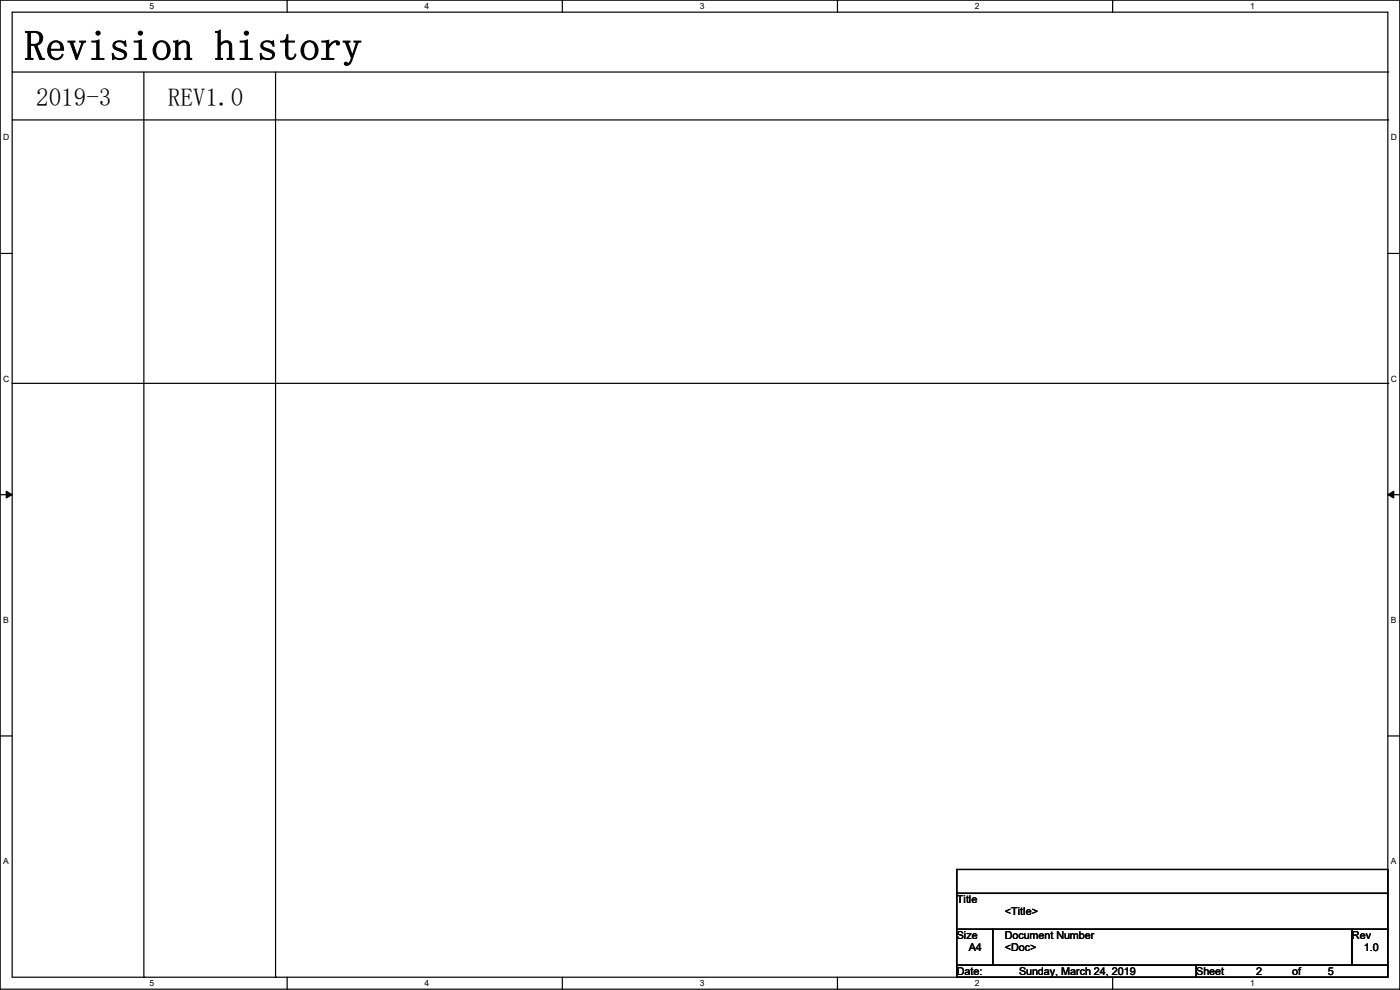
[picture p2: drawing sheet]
<svg xmlns="http://www.w3.org/2000/svg" width="297mm" height="210mm" viewBox="0 0 297 210" stroke-linecap="round" stroke-linejoin="round" font-family="sans-serif">
<defs><g id="words">
<text font-size="8.9" x="5.1" y="12.7">Revision history</text>
<g font-size="5.3">
<text x="7.7" y="22.4">2019-3</text>
<text x="35.6" y="22.4">REV1.0</text>
</g>
<g font-size="2.3">
<text x="203" y="191.6">Title</text>
<text x="213.2" y="194.1">&lt;Title&gt;</text>
<text x="203" y="199.2">Size</text>
<text x="205.5" y="201.8">A4</text>
<text x="213.1" y="199.2">Document Number</text>
<text x="213.2" y="201.8">&lt;Doc&gt;</text>
<text x="286.8" y="199.2">Rev</text>
<text x="289.4" y="201.8">1.0</text>
<text x="203" y="206.8">Date:</text>
<text x="216.2" y="206.8">Sunday, March 24, 2019</text>
<text x="253.8" y="206.8">Sheet</text>
<text x="266.5" y="206.8">2</text>
<text x="274.1" y="206.8">of</text>
<text x="281.7" y="206.8">5</text>
</g>
<g font-size="1.8">
<text x="31.7" y="1.9">5</text>
<text x="90.1" y="1.9">4</text>
<text x="148.5" y="1.9">3</text>
<text x="206.8" y="1.9">2</text>
<text x="265.2" y="1.9">1</text>
<text x=".7" y="29.8">D</text>
<text x="295.1" y="29.8">D</text>
<text x=".7" y="80.9">C</text>
<text x="295.1" y="80.9">C</text>
<text x=".7" y="132.1">B</text>
<text x="295.1" y="132.1">B</text>
<text x=".7" y="183.3">A</text>
<text x="295.1" y="183.3">A</text>
<text x="31.7" y="209.2">5</text>
<text x="90.1" y="209.2">4</text>
<text x="148.5" y="209.2">3</text>
<text x="206.8" y="209.2">2</text>
<text x="265.2" y="209.2">1</text>
</g>
</g></defs>
<path d="M0 0h297v209.8h-297zM2.6 2.6h291.8v204.7h-291.8z" fill="none" stroke="#000" stroke-width=".25"/>
<g fill="#fff">
<path d="M31.7 .3h1v2h-1z"/>
<path d="M31.7 207.6h1v1.9h-1z"/>
</g>
<path d="M60.9 0v2.6M60.9 207.3v2.5" fill="none" stroke="#000" stroke-width=".25"/>
<g fill="#fff">
<path d="M90.1 .3h1v2h-1z"/>
<path d="M90.1 207.6h1v1.9h-1z"/>
</g>
<path d="M119.3 0v2.6M119.3 207.3v2.5" fill="none" stroke="#000" stroke-width=".25"/>
<g fill="#fff">
<path d="M148.5 .3h.9v2h-.9z"/>
<path d="M148.5 207.6h.9v1.9h-.9z"/>
</g>
<path d="M177.7 0v2.6M177.7 207.3v2.5" fill="none" stroke="#000" stroke-width=".25"/>
<g fill="#fff">
<path d="M206.8 .3h1v2h-1z"/>
<path d="M206.8 207.6h1v1.9h-1z"/>
</g>
<path d="M236.1 0v2.6M236.1 207.3v2.5" fill="none" stroke="#000" stroke-width=".25"/>
<g fill="#fff">
<path d="M265.2 .3h1v2h-1z"/>
<path d="M265.2 207.6h1v1.9h-1z"/>
<path d="M.7 28.2h1.2v1.9h-1.2z"/>
<path d="M295.1 28.2h1.2v1.9h-1.2z"/>
<path d="M.7 79.3h1.2v2h-1.2z"/>
<path d="M295.1 79.3h1.2v2h-1.2z"/>
</g>
<path d="M0 53.8h2.6M294.4 53.8h2.6" fill="none" stroke="#000" stroke-width=".25"/>
<g fill="#fff">
<path d="M.7 130.5h1.2v2h-1.2z"/>
<path d="M295.1 130.5h1.1v2h-1.1z"/>
</g>
<path d="M0 104.9h2.6M294.4 104.9h2.6" fill="none" stroke="#000" stroke-width=".25"/>
<path d="M1.3 104.2l1.3 .7-1.3 .8zM294.4 104.9l1.3-.7v1.5z" fill="#000" stroke="#000" stroke-width=".21"/>
<g fill="#fff">
<path d="M.7 181.7h1.2v2h-1.2z"/>
<path d="M295.1 181.7h1.1v2h-1.1z"/>
</g>
<g fill="none" stroke="#000" stroke-width=".25">
<path d="M2.6 15.3h291.8M30.5 15.3v192M58.5 15.3v192M294.4 15.3h.1M2.6 25.4h291.8M294.4 25.4h.1M2.6 81.3h291.8M294.4 81.3h.1M0 156.1h2.6M294.4 156.1h2.6M203 184.4h91.4v5.1h-91.4zM203 189.5h91.4v7.6h-91.4z"/>
<path d="M203 197.1h7.6v7.7h-7.6zM210.6 197.1h76.2v7.7h-76.2zM286.8 197.1h7.6v7.7h-7.6zM30.5 207.3h.1M58.5 207.3h.1M203 204.8h50.8v2.5h-50.8zM253.8 204.8h40.6v2.5h-40.6z"/>
</g>
<use href="#words"/>
</svg>
